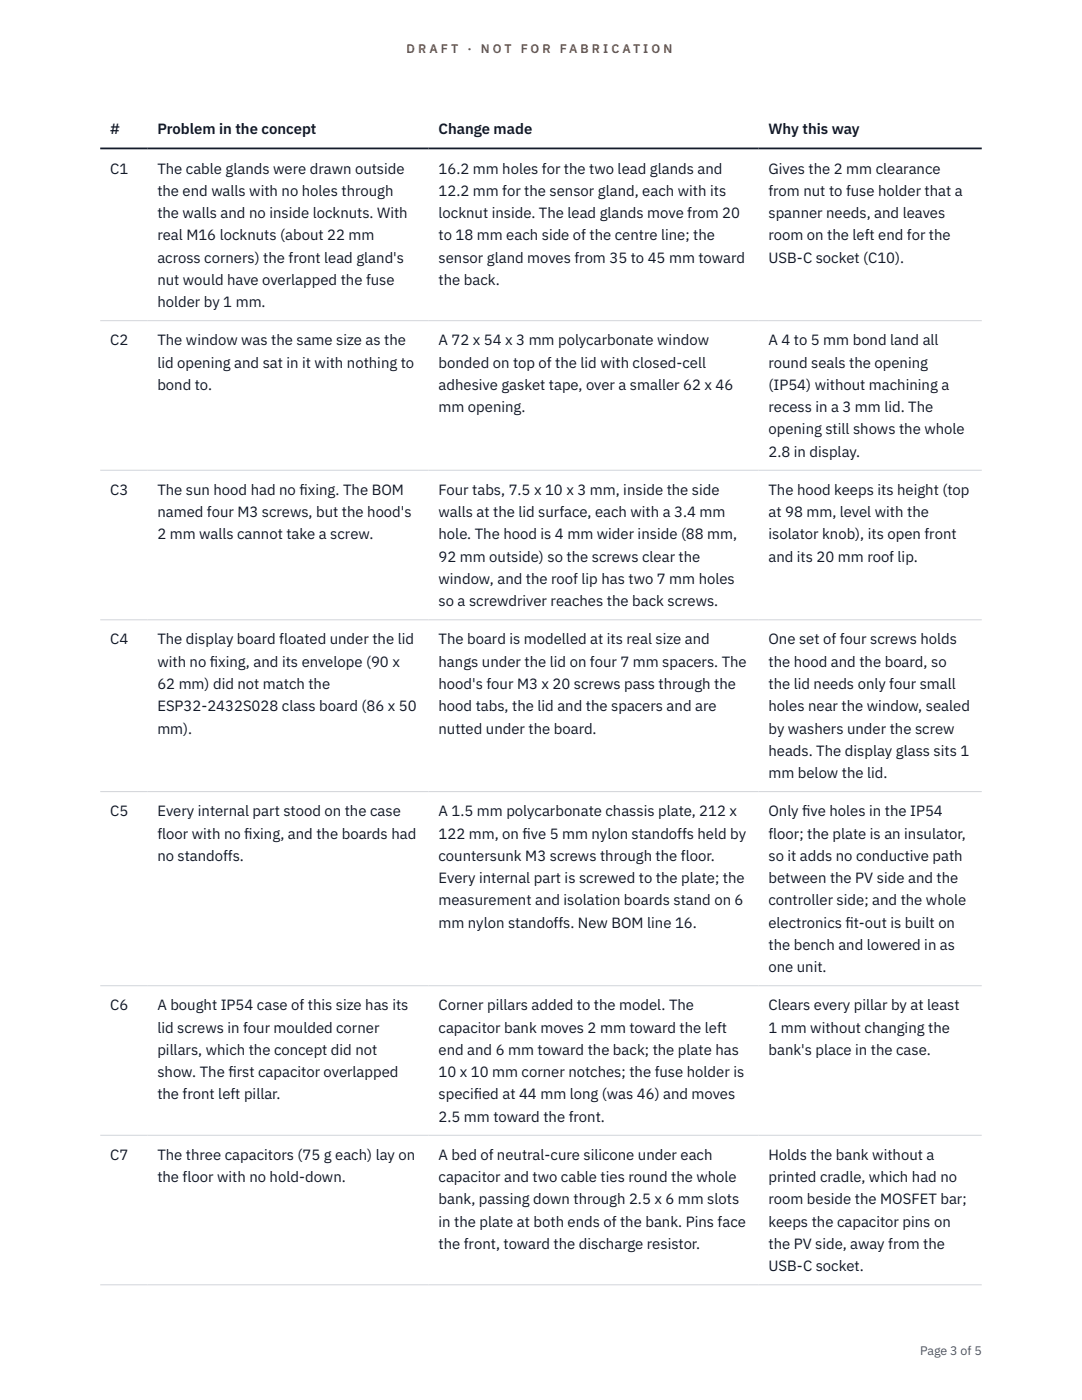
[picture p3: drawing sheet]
<svg xmlns="http://www.w3.org/2000/svg" width="216mm" height="279mm" viewBox="0 0 216 279" stroke-linecap="round" stroke-linejoin="round" font-family="sans-serif">
<defs><g id="words">
<g font-size="3" fill="#111827">
<text x="22" y="26.8">#</text>
<text x="31.4" y="26.8">Problem in the concept</text>
<text x="87.5" y="26.8">Change made</text>
<text x="153.3" y="26.8">Why this way</text>
<text x="22" y="34.6">C1</text>
<text x="31.4" y="34.6">The cable glands were drawn outside</text>
<text x="87.5" y="34.6">16.2 mm holes for the two lead glands and</text>
<text x="153.3" y="34.6">Gives the 2 mm clearance</text>
<text x="31.4" y="39.1">the end walls with no holes through</text>
<text x="87.5" y="39.1">12.2 mm for the sensor gland, each with its</text>
<text x="153.3" y="39.1">from nut to fuse holder that a</text>
<text x="31.4" y="43.5">the walls and no inside locknuts. With</text>
<text x="31.4" y="48">real M16 locknuts (about 22 mm</text>
<text x="87.5" y="43.5">locknut inside. The lead glands move from 20</text>
<text x="87.5" y="48">to 18 mm each side of the centre line; the</text>
<text x="153.3" y="43.5">spanner needs, and leaves</text>
<text x="153.3" y="48">room on the left end for the</text>
<text x="31.4" y="52.4">across corners) the front lead gland's</text>
<text x="87.5" y="52.4">sensor gland moves from 35 to 45 mm toward</text>
<text x="153.3" y="52.4">USB-C socket (C10).</text>
<text x="31.4" y="56.9">nut would have overlapped the fuse</text>
<text x="87.5" y="56.9">the back.</text>
<text x="31.4" y="61.3">holder by 1 mm.</text>
<text x="22" y="68.9">C2</text>
<text x="31.4" y="68.9">The window was the same size as the</text>
<text x="87.5" y="68.9">A 72 x 54 x 3 mm polycarbonate window</text>
<text x="153.3" y="68.9">A 4 to 5 mm bond land all</text>
<text x="31.4" y="73.4">lid opening and sat in it with nothing to</text>
<text x="31.4" y="77.8">bond to.</text>
<text x="87.5" y="73.4">bonded on top of the lid with closed-cell</text>
<text x="87.5" y="77.8">adhesive gasket tape, over a smaller 62 x 46</text>
<text x="153.3" y="73.4">round seals the opening</text>
<text x="153.3" y="77.8">(IP54) without machining a</text>
<text x="87.5" y="82.3">mm opening.</text>
<text x="153.3" y="82.3">recess in a 3 mm lid. The</text>
<text x="153.3" y="86.7">opening still shows the whole</text>
<text x="153.3" y="91.1">2.8 in display.</text>
<text x="22" y="98.8">C3</text>
<text x="31.4" y="98.8">The sun hood had no f</text>
<text x="59.8" y="98.8">ixing. The BOM</text>
<text x="87.5" y="98.8">Four tabs, 7.5 x 10 x 3 mm, inside the side</text>
<text x="153.3" y="98.8">The hood keeps its height (top</text>
<text x="31.4" y="103.2">named four M3 screws, but the hood's</text>
<text x="31.4" y="107.7">2 mm walls cannot take a screw.</text>
<text x="87.5" y="103.2">walls at the lid surface, each with a 3.4 mm</text>
<text x="87.5" y="107.7">hole. The hood is 4 mm wider inside (88 mm,</text>
<text x="153.3" y="103.2">at 98 mm, level with the</text>
<text x="153.3" y="107.7">isolator knob), its open front</text>
<text x="87.5" y="112.1">92 mm outside) so the screws clear the</text>
<text x="153.3" y="112.1">and its 20 mm roof lip.</text>
<text x="87.5" y="116.5">window, and the roof lip has two 7 mm holes</text>
<text x="87.5" y="121">so a screwdriver reaches the back screws.</text>
<text x="22" y="128.6">C4</text>
<text x="31.4" y="128.6">The display board floated under the lid</text>
<text x="87.5" y="128.6">The board is modelled at its real size and</text>
<text x="153.3" y="128.6">One set of four screws holds</text>
<text x="31.4" y="133.1">with no f</text>
<text x="31.4" y="137.5">62 mm) did not match the</text>
<text x="41.9" y="133.1">ixing, and its envelope (90 x</text>
<text x="87.5" y="133.1">hangs under the lid on four 7 mm spacers. The</text>
<text x="87.5" y="137.5">hood's four M3 x 20 screws pass through the</text>
<text x="153.3" y="133.1">the hood and the board, so</text>
<text x="153.3" y="137.5">the lid needs only four small</text>
<text x="31.4" y="142">ESP32-2432S028 class board (86 x 50</text>
<text x="87.5" y="142">hood tabs, the lid and the spacers and are</text>
<text x="153.3" y="142">holes near the window, sealed</text>
<text x="31.4" y="146.4">mm).</text>
<text x="87.5" y="146.4">nutted under the board.</text>
<text x="153.3" y="146.4">by washers under the screw</text>
<text x="153.3" y="150.8">heads. The display glass sits 1</text>
<text x="153.3" y="155.3">mm below the lid.</text>
<text x="22" y="162.9">C5</text>
<text x="31.4" y="162.9">Every internal part stood on the case</text>
<text x="31.4" y="167.4">floor with no f</text>
<text x="48.7" y="167.4">ixing, and the boards had</text>
<text x="87.5" y="162.9">A 1.5 mm polycarbonate chassis plate, 212 x</text>
<text x="87.5" y="167.4">122 mm, on f</text>
<text x="104.3" y="167.4">ive 5 mm nylon standoffs held by</text>
<text x="153.3" y="162.9">Only f</text>
<text x="153.3" y="167.4">floor; the plate is an insulator,</text>
<text x="160.1" y="162.9">ive holes in the IP54</text>
<text x="31.4" y="171.8">no standoffs.</text>
<text x="87.5" y="171.8">countersunk M3 screws through the floor.</text>
<text x="153.3" y="171.8">so it adds no conductive path</text>
<text x="87.5" y="176.2">Every internal part is screwed to the plate; the</text>
<text x="153.3" y="176.2">between the PV side and the</text>
<text x="87.5" y="180.7">measurement and isolation boards stand on 6</text>
<text x="87.5" y="185.1">mm nylon standoffs. New BOM line 16.</text>
<text x="153.3" y="180.7">controller side; and the whole</text>
<text x="153.3" y="185.1">electronics f</text>
<text x="168.7" y="185.1">it-out is built on</text>
<text x="153.3" y="189.6">the bench and lowered in as</text>
<text x="153.3" y="194">one unit.</text>
<text x="22" y="201.6">C6</text>
<text x="31.4" y="201.6">A bought IP54 case of this size has its</text>
<text x="87.5" y="201.6">Corner pillars added to the model. The</text>
<text x="153.3" y="201.6">Clears every pillar by at least</text>
<text x="31.4" y="206.1">lid screws in four moulded corner</text>
<text x="87.5" y="206.1">capacitor bank moves 2 mm toward the left</text>
<text x="153.3" y="206.1">1 mm without changing the</text>
<text x="31.4" y="210.5">pillars, which the concept did not</text>
<text x="31.4" y="215">show. The f</text>
<text x="45.6" y="215">irst capacitor overlapped</text>
<text x="87.5" y="210.5">end and 6 mm toward the back; the plate has</text>
<text x="87.5" y="215">10 x 10 mm corner notches; the fuse holder is</text>
<text x="153.3" y="210.5">bank's place in the case.</text>
<text x="31.4" y="219.4">the front left pillar.</text>
<text x="87.5" y="219.4">specif</text>
<text x="94.5" y="219.4">ied at 44 mm long (was 46) and moves</text>
<text x="87.5" y="223.9">2.5 mm toward the front.</text>
<text x="22" y="231.5">C7</text>
<text x="31.4" y="231.5">The three capacitors (75 g each) lay on</text>
<text x="87.5" y="231.5">A bed of neutral-cure silicone under each</text>
<text x="153.3" y="231.5">Holds the bank without a</text>
<text x="31.4" y="235.9">the floor with no hold-down.</text>
<text x="87.5" y="235.9">capacitor and two cable ties round the whole</text>
<text x="153.3" y="235.9">printed cradle, which had no</text>
<text x="87.5" y="240.4">bank, passing down through 2.5 x 6 mm slots</text>
<text x="87.5" y="244.8">in the plate at both ends of the bank. Pins face</text>
<text x="153.3" y="240.4">room beside the MOSFET bar;</text>
<text x="153.3" y="244.8">keeps the capacitor pins on</text>
<text x="87.5" y="249.3">the front, toward the discharge resistor.</text>
<text x="153.3" y="249.3">the PV side, away from the</text>
<text x="153.3" y="253.7">USB-C socket.</text>
</g>
<g font-size="2.5" fill="#b45309">
<text x="81.1" y="10.5">D R A F T</text>
<text x="93.3" y="10.5">·</text>
<text x="95.9" y="10.5">N O T</text>
<text x="103.9" y="10.5">F O R</text>
<text x="111.7" y="10.5">F A B R I C A T I O N</text>
</g>
<text font-size="2.5" fill="#4b5563" x="183.6" y="270.3">Page 3 of 5</text>
</g></defs>
<path d="M20 64h175.9M20 93.8h175.9M20 123.7h175.9M20 158h175.9M20 196.7h175.9M20 226.6h175.9M20 256.4h175.9" fill="none" stroke="#d1d5db" stroke-width=".2"/>
<path d="M20 29.6h175.9" fill="none" stroke="#111827" stroke-width=".35"/>
<use href="#words"/>
</svg>
